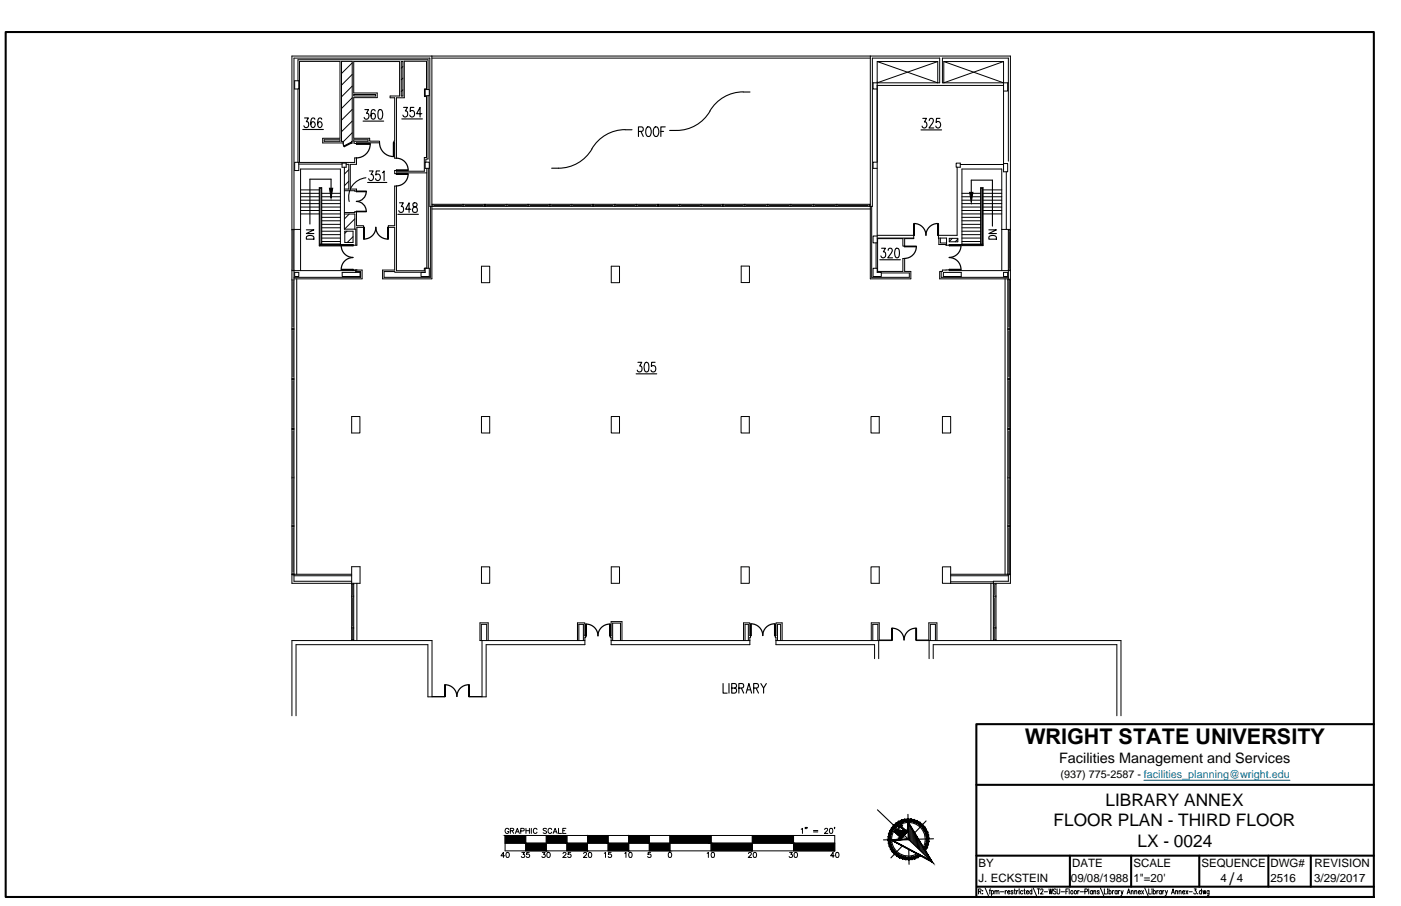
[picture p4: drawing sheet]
<svg xmlns="http://www.w3.org/2000/svg" width="432mm" height="279mm" viewBox="0 0 432 279" stroke-linecap="round" stroke-linejoin="round" font-family="sans-serif">
<defs><g id="words">
<text font-size="6.7" x="315.9" y="229.5">WRIGHT STATE UNIVERSITY</text>
<g font-size="5.3">
<text x="340.7" y="248.4">LIBRARY ANNEX</text>
<text x="324.7" y="254.9">FLOOR PLAN - THIRD FLOOR</text>
<text x="350.6" y="261.2">LX - 0024</text>
<text x="378.9" y="272.8">/</text>
</g>
<text font-size="4.4" x="326.4" y="235.4">Facilities Management and Services</text>
<g font-size="3.5">
<text x="301.6" y="267.4">BY</text>
<text x="330.4" y="267.4">DATE</text>
<text x="349.3" y="267.4">SCALE</text>
<text x="370.3" y="267.4">SEQUENCE</text>
<text x="391.6" y="267.4">DWG#</text>
<text x="405.2" y="267.4">REVISION</text>
<text x="301.6" y="272.1">J. ECKSTEIN</text>
<text x="330.1" y="272.1">09/08/1988</text>
<text x="349.3" y="272.1">1&quot;=20'</text>
<text x="376.2" y="272.1">4</text>
<text x="381.2" y="272.1">4</text>
<text x="391.6" y="272.1">2516</text>
<text x="405.1" y="272.1">3/29/2017</text>
</g>
<text font-size="3.3" x="326.9" y="240">(937) 775-2587 - facilities_planning@wright.edu</text>
</g></defs>
<!-- layer: A-EXISTING -->
<g fill="none" stroke="#000" stroke-width=".31">
<path d="M123.7 19h.5v10.6h-.5zM133.1 17.3v68.7h-15.2v-2.7h3.7v-13.2h-1.9v-.5h1.9v-12.2h.6v26.1h8.6v-.8h.7v-30.8M133.1 17.9h135.1M268.2 17.3v68.7h12.5v-2.3h-1.9v-4h-.5v4h-7.8v-10.1h7.8v2.3h.5v-2.3h2.8v-1h-11.2v-53.6M270.4 19h18.6v6.5zM289 19l-18.6 6.5M290.9 19v6.5l18.4-6.5M309.3 19h-18.4l18.4 6.5M309.3 19v34h1.3v-2.6h-1.3M90.8 24.9h1.3v2.5h-1.3zM91.8 24.9v-6.5h40.1v9.2M91.8 27.4v22.7"/>
<path d="M109 29.1h6.8v.5h-6.8zM131 27.6h1.3v1.9h-1.3zM131.9 29.5v19.5h-.7v1M268.9 25.5h20.7v-7.6h-20.7v45.7h-136.4v-45.7h-41.9v161.4h17.8M269.1 25.5v1.9h1.3M270.4 26.3h38.9M310.6 25.5v2.6h-1.3M310.8 25.5h-20.3v-7.6h20.3v31.8M90.8 50.1h1.3v2.5h-1.3zM92.1 50.6h13.3M92.6 58.6h5.8M92.6 59.6h5.8"/>
<path d="M99.2 59.6h5.7M99.9 43.1h4.9v.5h-4.9zM105.4 50.3h1.3v1.3h-1.3zM106.1 51.6v19.1h3.6v4.9M106.7 50.7h.8v7.6h-1.4M109 43.1h4.4v.5h-4.4zM131 50h1.3v1.9h-1.3zM131.5 53.3h-9.3v.3h-.6v-1h.6v.2h8.6v-4.2h.7v-18.8h-.7v-2.4h.7v-8.5h-6.9v11.3h-2.4v18.6h-.6v-4.8h-.2v-.5h.2v-13.3h-1.4v-.6h3v-10.6h-14.2v9.7h7.3v1.4h-7.3v12.5h4.9v.9h3.1v.5h-7.1v.3h-.6v-.2h-1v-.5h.3v-24.7h-3.3v24.7h.5v.5h-6.3v-1.5h5.3v-23.7h-12.5v31.2h17v-1.4h.6v2h-1.9v7.6h1.9v.6l-3.8-.1M132 51.9v30.8M270.4 50h-1.3v1.9h1.3M294.7 50.3h1.3v1.3h-1.3zM295 51.6v21h-5.8l.2 2.8h2.2v.2h1v-.2h10.2"/>
<path d="M296 50.7h13.3M296.5 59.6h5.7M303 58.6h5.8M303 59.6h5.8M310.1 53v17.8M90 70.8h2.6M90 70.9h.6M90.3 71.2v11.7M92.6 60.7h5.8M92.6 61.7h5.8M92.6 62.8h5.8M92.6 63.9h5.8"/>
<path d="M92.6 64.9h5.8M92.6 66h5.8M98.6 75.2h6.3M99 75.2v-17.1h-.4v17.6h6.1v-.3M99.2 75.2v-17.3h-.8v17.9h6.5v-23.7h-12.3v31.4M99.2 73.4h5.7M99.2 74.5h5.7M99.2 69.2h5.7M99.2 70.2h5.7M99.2 71.3h5.7M99.2 72.4h5.7M99.2 60.7h5.7"/>
<path d="M99.2 61.7h5.7M99.2 62.8h5.7M99.2 63.9h5.7M99.2 64.9h5.7M99.2 66h5.7M99.2 67h5.7M99.2 68.1h5.7M106.1 65.5h3.3v-.2h.5v4.3h2.2v.5h-2.1v5.5h-1.2v-.2h-10.2M106.1 66h3.3v4.7M106.3 71.3h2.5v3.5h-2.5zM132.6 63.6v21.9h-14.2v-1.8h3.2v.3h9.4M133.1 63h135.1"/>
<path d="M133.1 64.4h135.1M133.4 63v.6M133.7 63.3h8.6M142.6 63v.6M142.9 63v.6M143.3 63.3h5.7M149.3 63v.6M149.6 63v.6M149.9 63.3h5.7M156 63v.6M156.3 63v.6M156.6 63.3h5.7"/>
<path d="M162.7 63v.6M163 63v.6M163.3 63.3h5.7M169.3 63v.6M169.6 63v.6M170 63.3h5.7M176 63v.6M176.3 63v.6M176.6 63.3h5.7M182.6 63v.6M182.9 63v.6M183.2 63.3h5.7"/>
<path d="M189.3 63v.6M189.6 63v.6M190 63.3h5.6M196 63v.6M196.3 63v.6M196.6 63.3h5.7M202.7 63v.6M203 63v.6M203.3 63.3h5.6M209.4 63v.6M209.6 63v.6M210 63.3h5.7"/>
<path d="M216 63v.6M216.3 63v.6M216.6 63.3h5.7M222.7 63v.6M222.9 63v.6M223.3 63.3h5.7M229.3 63v.6M229.6 63v.6M229.9 63.3h6.2M236.4 63v.6M236.7 63v.6M237 63.3h6.2"/>
<path d="M243.5 63v.6M243.8 63v.6M244.1 63.3h6.1M250.6 63v.6M250.9 63v.6M251.2 63.3h6.2M257.7 63v.6M258 63v.6M258.3 63.3h9.3M267.9 63v.6M268.7 63.6v21.9h11.6v-1.3h-8.7M269.1 72.8h1.3v2.1h-1.3z"/>
<path d="M270 74.9v7.8M270.4 73.4h11.2M289.2 73.4h2.5v2.2M289.8 73.4v1.5h1.9M292.6 73.5h2.6v1.1h-2.6zM296.5 73.4h5.7M296.5 74.5h5.7M296.5 69.2h5.7M296.5 70.2h5.7M296.5 71.3h5.7M296.5 72.4h5.7M296.5 60.7h5.7"/>
<path d="M296.5 61.7h5.7M296.5 62.8h5.7M296.5 63.9h5.7M296.5 64.9h5.7M296.5 66h5.7M296.5 67h5.7M296.5 68.1h5.7M296.5 75.3h6.5M302.2 75.3v-17.4h.8v17.8h-6.5v-23.6h12.3v31.4M302.4 75.3v-17.2h.4v17.5h-6.2v-.2M303 60.7h5.8M303 61.7h5.8"/>
<path d="M303 62.8h5.8M303 63.9h5.8M303 64.9h5.8M303 66h5.8M308.8 70.8h2.6M310.8 70.8v15.3M310.8 71h.6M311.1 71.4v11.4M90 83.5h19.7M90 86.4h.6M90 83.3h.6M90.3 86.8v14.1"/>
<path d="M90.8 84h1.3v1.3h-1.3zM91.5 86v91.1M105.5 84h5.5v1.3h-5.5zM109.7 83.7h1.4v1.8h-20.5M109.7 83.3h1.9v2.7h-21M109.7 83.2v.8M110 83.3l-1.2-.1v.3M131 82.7h1.3v2.6h-2.5v-1.3h1.2zM148.4 82.1h2.5v5.1h-2.5zM188.4 82.1h2.5v5.1h-2.5zM228.4 82.1h2.6v5h-2.6zM269.1 82.7h1.3v1.3h1.2v1.3h-2.5z"/>
<path d="M290.1 83.7v1.8h20.7M290.8 84h5.5v1.3h-5.5zM309.3 84h1.3v1.3h-1.3zM309.8 86v91.1M310.6 86.4h.6M310.6 86.1h.8M310.8 83.2h.6M311 86.8v14.1M311.2 86.1v91.1M311.4 83.5h-18.8v-.3h-1l-1.1 .1v.4h-.9v2.3h21v91.2h.8M90 117.1h.6M90 116.8h.6"/>
<path d="M90 101.4h.6M90 101.7h.6M90.3 102v14.3M90.3 117.4v14.4M310.6 117.1h.6M310.6 116.8h.6M310.6 101.4h.6M310.6 101.7h.6M311 102.1v14M311 117.4v14.3M90 132.1h.6M90 132.4h.6"/>
<path d="M90.3 132.9v13.8M108.4 128.5h2.5v5h-2.5zM148.4 128.5h2.5v5h-2.5zM188.4 128.5h2.5v5h-2.5zM228.4 128.5h2.5v5h-2.5zM268.4 128.5h2.6v5h-2.6zM290.5 128.5h2.5v5h-2.5zM310.6 132.1h.6M310.6 132.4h.6M311 132.9v13.8M90 147.1h.6M90 147.4h.6"/>
<path d="M90.3 147.8v13.9M310.6 147.1h.6M310.6 147.4h.6M311 147.9v13.8M90 177.2h.6h-.5M90 177h.6M90 162.4h.6M90 162.1h.6M90.3 162.8v13.7M90.6 177.1h17.8M90.6 177.6h17.8M108.4 174.8h2.6v5.1h-2.6z"/>
<path d="M109 179.9v17.6M110 179.9v17.6M148.4 174.8h2.5v5.1h-2.5zM188.4 174.8h2.5v5.1h-2.5zM228.4 174.8h2.5v5.1h-2.5zM268.4 174.8h2.6v5.1h-2.6zM290.5 174.8h2.5v5.1h-2.5zM293 179.9h18.4v-162.6h-221.4v162.6h18.4v17.6M293 177.1h17.6M293 177.6h17.8M293 179.4h13.2M305.4 179.9v17.6"/>
<path d="M307 179.9v17.6M310.6 177h.6M310.6 162.4h.6M310.6 162.1h.6M310.8 177.2v2.1h-4.6v18.2M311 162.8v13.7M108.4 197.2h.6M108.4 193.4h.6M108.4 193.7h.6M108.4 184.1h.6M108.4 183.8h.6M108.4 180.2h.6"/>
<path d="M108.7 180.4v3.1M108.7 184.4v8.7M108.7 194v3M148.4 197.5v-5h1.6v5M148.6 197.5v17.4M150.5 197.5v-5.4h-2.6v5.4h32.4M178 197.5v-5.4h2.3v4h.2v.5h-.2v2.2h-30.5v16.1h-5.1l3.9-.1M178.4 197.5v-5h1.4v5M180.3 196.1h.1M188.4 197.5h42.7M188.8 197.5v-5.3h2.4v5.3M191.7 197.5v-5.8h-3.3v4.4h-.3v.5h.3v2.2h42.7v-2.2h.2v-.6h-.2v-3.9h-1.9v5.4"/>
<path d="M229.6 197.5v-5h1v5M239.6 197.5v-5h1v5M241.1 197.5v-5.4h-1.9v3.9h-.3v.6h.3v2.2h30.4v4.3M268.5 197.5v-5.4h2.5v5.4M269 197.5v-5h1.6v5M270.8 197.5v5.6M271 197.4h3.8v.1h-35.6M286.3 197.4h-3.8v.1h63v23.2M286.3 197.5v-5.4h2.5v5.4M286.4 197.5v5.6M286.7 197.5v-5h1.6v5M306.2 197.3h.8"/>
<path d="M306.2 193.4h.8M306.2 193.7h.8M306.2 184.1h.8M306.2 183.8h.8M306.2 180.1h.8M306.6 180.5v2.9M306.6 184.5v8.6M306.6 194.1v2.9M133.2 214.8l3.8 .1h-5.1v-16.1h-40.7v21.9M133.2 214.9v-17.4h-43.2v23.2M287.6 203.1v-4.3h56.6v21.9"/>
</g>
<!-- layer: A-DOOR -->
<g fill="none" stroke="#000" stroke-width=".38">
<path d="M105.8 44l.1 1M106 45.1l2.3-1.2v.2l-2.2 1.1zM109.9 58.9h3v.2h-3zM109.9 44.3h4.2v.2h-4.2zM112.9 59.1a3 3 0 0 1-3.1 3 3 3 0 0 1 3.1 3M114.1 44.4a4.3 4.3 0 0 1-4.3 4.3M117 44a4.3 4.3 0 0 0 4.2 4.3M121.3 44h.1v4.3h-.1zM122.2 48.8a3.6 3.6 0 0 1 3.6 3.6M122.2 53.6h3.6v.1h-3.6zM122.2 52.4h3.6v.2h-3.6zM125.8 53.7a3.6 3.6 0 0 1-3.6 3.6"/>
<path d="M105.2 75.8a3.6 3.6 0 0 0 3.6 3.6M105.2 75.6h3.6v.2h-3.6zM108.8 79.4a3.6 3.6 0 0 0-3.6 3.7M109.9 65.2l3 .1zM112.1 70.1h.1v3.7h-.1zM119.5 73.7a3.6 3.6 0 0 1-3.7-3.6 3.6 3.6 0 0 1-3.6 3.6M119.5 70.1h.2v3.7h-.2zM278.8 75.9h3.6v.2h-3.6zM281.6 69h.2v3.6h-.2zM281.8 68.9a3.6 3.6 0 0 1 3.6 3.7 3.6 3.6 0 0 1 3.6-3.7M282.4 76.1a3.6 3.6 0 0 1-3.6 3.6M289 69h.2v3.6h-.2z"/>
<path d="M292.6 79.4a3.6 3.6 0 0 1 3.6 3.7M292.6 75.6h3.6v.2h-3.6zM296.2 75.8a3.6 3.6 0 0 1-3.6 3.6M105.2 83.1h3.6v.1h-3.6zM292.6 83.1h3.6v.1h-3.6zM180.5 192.5h.2v3.6h-.2zM180.7 192.5a3.6 3.6 0 0 1 3.6 3.6 3.6 3.6 0 0 1 3.6-3.6M187.9 192.5h.2v3.6h-.2zM231.3 192.4h.2v3.6h-.2zM238.7 192.4a3.6 3.6 0 0 0-3.6 3.6 3.6 3.6 0 0 0-3.6-3.6M238.7 192.4h.2v3.6h-.2zM274.8 193.7h.2v3.7h-.2z"/>
<path d="M282.3 193.7a3.7 3.7 0 0 0-3.7 3.7 3.6 3.6 0 0 0-3.6-3.7M282.3 193.7h.2v3.7h-.2zM137 211.2h.2v3.6h-.2zM144.4 211.2a3.6 3.6 0 0 0-3.6 3.6 3.6 3.6 0 0 0-3.6-3.6M144.5 211.2h.2v3.6h-.2z"/>
</g>
<!-- layer: A-NOTE -->
<g fill="none" stroke="#000" stroke-width=".34">
<path d="M199.4 39.3l.3-.2a1.39 1.39 0 0 1 .9 2.3 .72 .72 0 0 1-.4 .6 .72 .72 0 0 1-.8 0l-.4-1 .1-1.2zM201.8 39.3l.2-.2a1.39 1.39 0 0 1 .9 2.3 .72 .72 0 0 1-.4 .6 .72 .72 0 0 1-.7 0l-.4-1v-1.2zM205 39.1h-1.3v3M218.8 34.3a11.9 11.9 0 0 1-10.3 5.9M231.2 28.4a12.3 12.3 0 0 0-12.4 5.9M102 58.2v-2.9h-6.5v13.8M170 51.9h2.2M182.4 45.9a11.9 11.9 0 0 1-10.2 6M194.8 40a12.3 12.3 0 0 0-12.4 5.9M196.8 40.5h1a.73 .73 0 0 0 .5-.7 .73 .73 0 0 0-.5-.7h-1v3M197.5 40.5l.8 1.6M203.7 40.5h.8"/>
<path d="M206.4 40.2h2.1M299.4 59.5v-3.9h6.5v14.1M94.4 70.9h2.3l-2.3 1.1h2.3M94.5 73a1.53 1.53 0 0 1 2.2 .2v.6h-2.3zM304.8 70.9h2.3l-2.3 1.1h2.3M304.9 73a1.53 1.53 0 0 1 2.2 .2v.6h-2.3zM222.9 210.8v3h1.2M224.7 210.8v3M225.5 212.2l1.3-.1 .2-.5-.2-.7-1.3-.1v3h1a.82 .82 0 0 0 .5-.8 .82 .82 0 0 0-.5-.8M227.7 212.2h1l.5-.6a.64 .64 0 0 0-.5-.8h-1v3M228.5 212.2l.7 1.6M230 213.8l.8-3 .9 3"/>
<path d="M230.3 212.7h1M232.3 212.2l1.3-.1 .2-.5-.2-.7-1.3-.1v3M233 212.2l.8 1.6M234.5 210.8l.8 1.4 .9-1.4M235.3 212.2v1.6"/>
</g>
<path d="M101.5 58.1h1l-.5 3zM298.8 59.3h1.1l-.5 3.1z" fill="#000" stroke="#000" stroke-width=".31"/>
<!-- layer: HATCH -->
<g fill="none" stroke="#000" stroke-width=".31">
<path d="M105.4 18.9l-.1 .2M108.6 19.4l-3.3 3.3M108.6 30.2l-3.3 3.3M108.6 26.6l-3.3 3.3M108.6 23l-3.3 3.3M108.6 33.8l-3.3 3.3M108.6 37.4l-3.3 3.2M124.2 24.1l-.5 .5M124.2 20.5l-.5 .5M124.2 27.7l-.5 .5M107.5 55.9l-1.4 1.4M107.5 52.3l-1.4 1.4"/>
<path d="M108.6 41l-2.7 2.6M106.9 71.3l-.6 .6M107.6 66l-1.5 1.5M108.8 73l-1.8 1.8M109.4 67.5l-3.2 3.2M293.5 73.5l-.9 1M295.2 73.8l-.8 .8"/>
</g>
<!-- layer: ROOM-NUMBER -->
<g fill="none" stroke="#000" stroke-width=".34">
<path d="M93.3 39.9h6.4M93.9 36.4h1.2l-.7 1.1a.9 .9 0 0 1 .7 1.2 .9 .9 0 0 1-1.2 .5l-.2-.4M97 36.8v-.3l-.6-.1a2.02 2.02 0 0 0 0 2.9 .86 .86 0 0 0 .8-1 .86 .86 0 0 0-1.1-.7l-.3 .8M99.2 36.8l-.1-.3-.6-.1a2.02 2.02 0 0 0 0 2.9 .86 .86 0 0 0 .8-1 .86 .86 0 0 0-1.1-.7l-.3 .8M111.9 37.4h6.4M112.5 33.8h1.1l-.6 1.1a.86 .86 0 0 1 .7 1.2 .86 .86 0 0 1-1.4 .4l-.1-.3M115.6 34.2l-.1-.3-.5-.1a1.57 1.57 0 0 0-.6 2v.5a.63 .63 0 0 0 .6 .5 .63 .63 0 0 0 .6-.5l.1-.4a.82 .82 0 0 0-.7-1l-.3 .2-.3 .7M116.8 33.9l.5-.1a2.02 2.02 0 0 1 0 3h-.2a1.38 1.38 0 0 1-.6-1.7zM123.8 36.7h6.4M124.4 33.1h1.2l-.7 1.1a.9 .9 0 0 1 .7 1.2 .9 .9 0 0 1-1.2 .5l-.2-.4M127.6 33.1h-1.1l-.1 1.3 .1-.2a.92 .92 0 0 1 1.3 .9 .92 .92 0 0 1-1.3 .8l-.2-.4M130 35.1h-1.6l1.1-2v3"/>
<path d="M284.4 36.5h1.2l-.7 1.1a.88 .88 0 0 1 .7 1.2 .88 .88 0 0 1-1.3 .4l-.1-.3M286.4 37.2l.4-.7 .7 .1 .2 .5-.3 .9-1.1 1.5h1.5M289.7 36.5h-1.1l-.1 1.3a.95 .95 0 0 1 1.5 .5 .95 .95 0 0 1-1.1 1.2l-.5-.6M112.8 54.8a5.9 5.9 0 0 0-5.2 7.3M113.3 56.3h5.9M113.8 52.7h1.2l-.6 1.1a.88 .88 0 0 1 .7 1.2 .88 .88 0 0 1-1.4 .4l-.1-.3M117 52.7h-1l-.2 1.3a.95 .95 0 0 1 1.5 .5 .95 .95 0 0 1-1 1.2l-.5-.6M117.9 53.3l.5-.6v3M283.9 40.1h6.3M122.6 66.1h6.4M123.1 62.5h1.2l-.6 1.2a.85 .85 0 0 1 .7 1.3 .85 .85 0 0 1-1.5 0M126.6 64.5h-1.6l1.1-2v3"/>
<path d="M127.4 62.7v.9a1.07 1.07 0 0 1 1.1 .6 1.07 1.07 0 0 1-.4 1.3 .93 .93 0 0 1-1-1 .93 .93 0 0 1 1.1-.8 .61 .61 0 0 0 .4-.6 .61 .61 0 0 0-.5-.6zM271.7 76.6h1.2l-.6 1.1a.9 .9 0 0 1 .6 1.1 .9 .9 0 0 1-1.2 .5l-.2-.4M273.7 77.2l.3-.5 .6-.1 .4 .8-1.4 2.1h1.5M276.1 76.7l.5-.1a1.38 1.38 0 0 1 .6 1.6l-.3 1.1-.5 .2a2.28 2.28 0 0 1-.3-2.8zM271.2 80.1h6.3M196.1 115.3h6.3M196.6 111.7h1.2l-.6 1.2a.85 .85 0 0 1 .7 1.3 .85 .85 0 0 1-1.5-.1M198.9 111.9l.5-.2a2.36 2.36 0 0 1 .3 2.9l-.5 .1a2.23 2.23 0 0 1-.3-2.8zM201.9 111.7h-1.1v1.2a.92 .92 0 0 1 1.3 .8 .92 .92 0 0 1-1.3 .9l-.2-.5"/>
</g>
<!-- layer: BORDER -->
<path d="M1.7 9.9h421.7v266.7h-421.7zM423.4 223.3h-122.5v53.3M300.9 242h122.5M300.9 263.9h122.5M301.1 273.4h122.3M329.7 263.9v9.5M348.6 263.9v9.5M369.6 263.9v9.5M390.9 263.9v9.5M404 263.9v9.5" fill="none" stroke="#000" stroke-width=".63"/>
<!-- layer: BORDER-NOTE -->
<g fill="none" stroke="#000" stroke-width=".31">
<path d="M301.6 274.9l.7-.1v-.6l-.7-.1v1.6M302 274.9l.4 .8M302.9 274.6h.1M302.9 275.6h.1M303.6 273.8l1 2.4M304.9 274.6h.4M305.3 274.1l-.2 .3v1.3M305.6 274.9l.1-.2a.44 .44 0 0 1 .6 .5 .44 .44 0 0 1-.7 .3M305.6 274.6v1.6M306.6 275l.3-.4 .3 .1 .1 1M306.6 274.6v1.1M307.3 275l.3-.4 .2 .1 .1 1"/>
<path d="M308.3 275h1.1M309.8 274.6v1.1M310.3 274.6l-.5 .5M310.6 275.1h.6l-.1-.4a.44 .44 0 0 0-.5 .5 .44 .44 0 0 0 .6 .3M312.2 274.9l-.2-.3-.4 .1v.3l.6 .5-.2 .2-.4-.2M312.6 274.6h.3M312.7 274.1v1.3l.3 .3M313.3 274.6v1.1M313.8 274.6l-.5 .5M314.1 274.2h.1M314.1 274.6v1.1M315.2 274.9l-.1-.2a.45 .45 0 0 0-.6 .5 .45 .45 0 0 0 .7 .3"/>
<path d="M315.6 274.6h.3M315.7 274.1v1.3l.3 .3M316.3 275.1h.7l-.1-.4a.44 .44 0 0 0-.6 .5 .44 .44 0 0 0 .7 .3M318 274.9l-.1-.2a.44 .44 0 0 0-.6 .5 .44 .44 0 0 0 .7 .3M318 274.1v1.6M318.4 273.8l1.1 2.4M319.7 274.1h.8M320.1 274.1v1.6M320.8 274.5v-.1a.36 .36 0 0 1 .5-.2 .36 .36 0 0 1 .1 .5l-.7 1h.8M321.8 275h1M323.3 274.1l.3 1.6 .3-1.6 .3 1.6 .3-1.6M325.5 274.3l-.3-.2-.5 .2 .1 .4 .5 .3a.42 .42 0 0 1 0 .7 .42 .42 0 0 1-.6-.2"/>
<path d="M325.8 274.1l.1 1.4 .3 .2 .2-.1 .2-.3v-1.2M327 275h1.1M328.5 274.9h.5M329.3 274.1h-.8v1.6M329.5 274.1v1.6M332.2 274.6v1.1M332.6 274.6l-.4 .5M332.9 275h1M334.4 275l.6-.1 .1-.7-.7-.1v1.6M335.5 274.1v1.6M336.7 274.9l-.1-.2a.44 .44 0 0 0-.6 .5 .44 .44 0 0 0 .7 .3M336.7 274.6v1.1"/>
<path d="M337.1 275l.3-.4 .3 .1v1M337.1 274.6v1.1M338.8 274.9l-.2-.3-.4 .1v.3l.6 .5-.2 .2-.4-.2M339.1 273.8l1.1 2.4M340.4 274.1v1.6h.7M341.3 274.2h.1M341.4 274.6v1.1M341.8 274.9l.1-.2a.44 .44 0 0 1 .6 .5 .44 .44 0 0 1-.7 .3M341.8 274.1v1.6M342.9 274.6v1.1M343.3 274.6l-.4 .5M344.3 274.9l-.1-.2a.44 .44 0 0 0-.6 .5 .44 .44 0 0 0 .7 .3"/>
<path d="M344.3 274.6v1.1M344.7 274.6v1.1M345.2 274.6l-.5 .5M345.5 274.6l.3 1.1 .4-1.1M345.8 275.7l-.4 .5M347.4 275.7l.5-1.6 .4 1.6M347.6 275.2h.6M348.7 275l.2-.4 .3 .1 .1 1M348.7 274.6v1.1M349.7 275l.3-.4 .3 .1 .1 1M349.7 274.6v1.1M350.8 275.1h.7l-.1-.4a.44 .44 0 0 0-.6 .5 .44 .44 0 0 0 .7 .3"/>
<path d="M351.8 274.6l.6 1.1M352.4 274.6l-.6 1.1M352.8 273.8l1 2.4M354 274.1v1.6h.7M355 274.2h.1M355.1 274.6v1.1M355.4 274.9l.2-.2a.45 .45 0 0 1 .6 .5 .45 .45 0 0 1-.8 .3M355.4 274.1v1.6M356.5 274.6v1.1M357 274.6l-.5 .5M357.9 274.9v-.2a.44 .44 0 0 0-.7 .5 .44 .44 0 0 0 .7 .3M357.9 274.6v1.1"/>
<path d="M358.4 274.6v1.1M358.8 274.6l-.4 .5M359.2 274.6l.3 1.1 .3-1.1M359.5 275.7l-.4 .5M361.1 275.7l.4-1.6 .5 1.6M361.2 275.2h.6M362.3 275l.3-.4 .3 .1v1M362.3 274.6v1.1M363.4 275l.3-.4 .3 .1v1M363.4 274.6v1.1M364.5 275.1h.6v-.4a.44 .44 0 0 0-.7 .5 .44 .44 0 0 0 .7 .3M365.5 274.6l.6 1.1"/>
<path d="M366.1 274.6l-.6 1.1M366.5 275h1M368.1 274.1h.6l-.4 .6a.46 .46 0 0 1 .4 .7 .46 .46 0 0 1-.8 0M369.1 275.6h.1M370.3 274.9l-.1-.2a.44 .44 0 0 0-.6 .5 .44 .44 0 0 0 .7 .3M370.3 274.1v1.6M370.7 274.6l.2 1.1 .3-1.1 .2 1.1 .2-1.1M372.6 274.6v1.5l-.5 .1M372.6 274.9l-.1-.2a.44 .44 0 0 0-.6 .5 .44 .44 0 0 0 .7 .3"/>
<circle cx="330.4" cy="275.1" r=".48"/>
<circle cx="331.5" cy="275.1" r=".49"/>
</g>
<path d="M352.6 240.6h45" fill="none" stroke="#007095" stroke-width=".34"/>
<!-- layer: NORTH -->
<g fill="#000" stroke="#000" stroke-width=".31">
<path d="M275.7 256.5l1.7-.4-.7 1.3zM277.5 254.5l-.4 .5zM277.6 258l-.1 .2zM277.6 254.8v.1zM277.7 258.1l-.1 .2zM277.7 254.3l-.3 .6zM279.8 256.2l-.3 .5z"/>
<path d="M277.5 254.4l-.4 .6zM277.5 254.4l-.4 .6z"/>
<path d="M277.6 254.4l-.4 .5zM277.6 254.4l-.4 .5z"/>
<path d="M277.6 254.3l-.4 .6zM277.6 254.3l-.4 .6z"/>
<path d="M277 254.9l.1 .2zM277.7 254.2l-.7 .7zM277.7 254.2l-.7 .7zM277.7 254.2l.1 .1zM277.7 254.3h.1z"/>
<path d="M277.7 254.3l-.4 .6zM277.7 254.3l-.4 .6z"/>
<path d="M277.7 254.3l-.4 .6zM277.7 254.3l-.4 .6zM277.7 254.3l-.4 .6zM277.7 254.3l-.4 .6z"/>
<path d="M277.7 254.3l-.4 .6zM277.7 254.3l-.4 .6zM277.7 254.3l-.4 .6zM277.7 254.3l-.4 .6z"/>
<path d="M277.6 254.6l-.2 .3zM277.6 254.6l-.2 .3zM277.6 254.6l-.2 .3zM277.6 254.6l-.2 .3z"/>
<path d="M277.6 254.6l-.2 .3zM277.6 254.6l-.2 .3zM277.6 254.5l-.2 .4zM277.6 254.5l-.2 .4z"/>
<path d="M277.8 254.3l-.4 .6zM277.7 254.3l-.3 .6zM277.7 254.3l-.3 .6z"/>
<path d="M276.1 255.9l-.4 .6 1.7-.4zM276.1 255.9l-.4 .6z"/>
<path d="M277.8 258.2l-.3 .5zM277.8 258.2l-.3 .5z"/>
<path d="M277.6 258.5l-.1 .2zM277.6 258.5l-.1 .2z"/>
<path d="M276.7 257.4l.8 .7zM276.7 257.2l.9 .8-.9-.6z"/>
<path d="M277.6 254.7l-.1 .2zM277.6 254.6l-.1 .3zM277.6 254.6l-.1 .3zM277.6 254.6l-.1 .3z"/>
<path d="M277.6 254.6l-.2 .3zM277.6 254.6l-.2 .3z"/>
<path d="M277.5 254.5l-.4 .5zM277 254.9l.4-.3z"/>
<path d="M277.9 258.1l-.4 .7zM277.9 258.1l-.4 .6z"/>
<path d="M277.8 258.2l-.3 .5zM277.8 258.2l-.3 .5z"/>
<path d="M277.6 254.7l-.1 .2zM277.6 254.7l-.1 .2zM277.6 254.7l-.1 .2zM277.6 254.7l-.1 .2z"/>
<path d="M275.6 256.4l1.9 1.7zM275.6 256.4l1.9 1.7zM275.6 256.4l.5-.5zM276.1 255.9l-.4 .5zM276.1 255.9l2.8 .4zM276.1 256l3 .4zM277.6 255l1.5 1.4zM277.6 255l1.5 1.4z"/>
<path d="M277.9 258.1l-.4 .7zM277.9 258.1l-.4 .7z"/>
<path d="M277.7 258.1l-.1 .1zM277.6 258v.2zM277.6 258v.2zM277.6 258v.2z"/>
<path d="M277.6 258v.2zM277.6 258l-.1 .2z"/>
<path d="M277.6 254.8l-.1 .1zM277.6 254.7l-.1 .2zM277.6 254.7l-.1 .2zM277.6 254.7l-.1 .2z"/>
<path d="M278 258.1l-.4 .7zM278 258.1l-.4 .7zM277.9 258.1l-.3 .7zM277.9 258.1l-.3 .7z"/>
<path d="M277.8 258.2l-.2 .3zM277.8 258.2l-.2 .3z"/>
<path d="M277.7 258.1l-.1 .2zM277.7 258.1l-.1 .1zM277.7 258.1l-.1 .1zM277.7 258.1l-.1 .1z"/>
<path d="M277.7 254.8l-.1 .1zM277.6 254.8v.1z"/>
<path d="M277.6 254.6l-.2 .3zM277.6 254.6l-.2 .3z"/>
<path d="M277.8 254.8l1.7 1.7zM277.7 254.9l1.8 1.7zM279.8 256.2l-.3 .4zM279.8 256.2l-.3 .4zM279.8 256.2l.1 .1z"/>
<path d="M277.8 258.2l-.2 .2zM277.8 258.2l-.2 .3z"/>
<path d="M277.8 258.2l-.2 .2zM277.8 258.2l-.2 .2zM277.8 258.2l-.2 .2zM277.8 258.2l-.2 .2z"/>
<path d="M277.8 258.2l-.2 .2zM277.8 258.1l-.2 .3z"/>
<path d="M277.8 258.1l-.2 .2zM277.8 258.1l-.2 .3z"/>
<path d="M277.8 258.1l-.2 .2zM277.7 258.1l-.1 .2zM277.7 258.1l-.1 .2zM277.7 258.1l-.1 .2zM277.7 258.1l-.1 .2zM277.7 258.1l-.1 .2zM277.7 258.1l-.1 .2z"/>
<path d="M277.8 254.3l-.2 .2zM277.8 254.3l-.2 .2z"/>
<path d="M278 258.1l-.4 .6zM278 258.1l-.4 .6z"/>
<path d="M277.8 254.3l-.1 .2zM277.8 254.3l-.1 .2z"/>
<path d="M278.1 258l-.4 .6zM278.1 258l-.4 .6z"/>
<path d="M278.1 258l-.4 .5zM278.1 258l-.4 .5z"/>
<path d="M277.8 254.3l-.4 .6zM277.8 254.3l-.4 .6z"/>
<path d="M278.1 258l-.3 .5zM278.1 258l-.3 .5z"/>
<path d="M277.8 258.2l-.2 .2zM277.8 258.2l-.2 .2zM277.8 258.2l-.2 .2zM277.8 258.2l-.2 .2z"/>
<path d="M277.8 258.2l-.3 .5zM277.8 258.2l-.3 .5z"/>
<path d="M276.7 257.2l1.2 .2 .8-1.1zM277.4 256.1l1.3 .2-2 .9z"/>
<path d="M278.1 257.9l.2 .1zM278.1 258l-.5 .8zM278.1 258l-.5 .8zM277.4 258.7l.2 .1zM277.4 258.7h.2z"/>
<path d="M278.1 258l-.3 .5zM278.1 258l-.3 .5zM278.1 258l-.3 .5z"/>
<path d="M279 256.3l-1.1 1.1h.4zM278.7 256.3h.3l-1.1 1.1z"/>
<path d="M278.3 257.4l.4 .1 .7-1zM279.1 256.2l.3 .3-1.1 .9z"/>
<path d="M277.6 255l1.4 1.3 .1-.1zM277.7 254.9l1.4 1.3z"/>
<path d="M279.5 256.6l-.8 .9zM279.4 256.5l-.7 1z"/>
<path d="M279.8 256.2l-.6 .8zM279.8 256.2l-.6 .8z"/>
<path d="M279.8 256.3l-1.1 1.2zM279.8 256.3l-1.1 1.2zM276.8 257.3l1.9 .2zM276.6 257.1l2.1 .3zM276.6 257.1l1 .9zM276.6 257.1l1 .9z"/>
<path d="M279.8 253.7l7.7 12.3-7.5-12.5zM279.8 253.7l7.7 12.3-.6-.6zM274.4 258.9l13.1 7.1-.6-.6zM274.4 258.9l.8 .2 11.7 6.3zM274.4 258.9l.8 .2 4.7-.3zM275.2 259.1l4.7-.3 .2 .2zM279.8 253.6l.1 5.2 .2 .2zM279.8 253.6h.2l.1 5.4z"/>
<path d="M283.6 253.7l.8 .6-.5 .5zM283.6 253.7l-.4 .6 .7 .5zM282.7 253.2l.9 .5-.4 .6zM282.7 253.2l-.3 .6 .8 .5zM281.8 252.8l.9 .4-.3 .6zM281.8 252.8l-.2 .7 .8 .3zM280.9 252.6l.9 .2-.2 .7zM280.9 252.6l-.2 .7 .9 .2zM279.9 252.5l1 .1-.2 .7zM279.9 252.5v.8h.8zM278.9 252.7l1-.2v.8zM278.9 252.7l.1 .7 .9-.1zM277.9 252.9l1-.2 .1 .7zM277.9 252.9l.3 .7 .8-.2zM277 253.3l.9-.4 .3 .7zM277 253.3l.4 .7 .8-.4zM276.2 253.8l.8-.5 .4 .7zM276.2 253.8l.4 .6 .8-.4zM275.4 254.5l.8-.7 .4 .6zM275.4 254.5l.6 .5 .6-.6zM275.4 254.5l.6 .5-1.2 .2zM274.8 255.2l.6 .5 .6-.7zM274.8 255.2l.6 .5-1.1 .4zM274.3 256.1l.7 .3 .4-.7zM274.3 256.1l.7 .3-1 .6zM274 257l.7 .2 .3-.8zM274 257l.7 .2-.9 .8zM273.8 258l.7 .1 .2-.9zM273.8 258l.7 .1-.8 .9zM274.5 258.1l-.8 .9h.8zM273.7 259h.8l-.7 1zM274.5 259l-.7 1 .7-.1zM273.8 260l.7-.1-.4 1zM274.5 259.9l-.4 1 .7-.2zM274.1 260.9l.7-.2-.3 1.1zM274.8 260.7l-.3 1.1 .6-.3zM274.5 261.8l.6-.3-.1 1.2zM275.1 261.5l-.1 1.2 .6-.5zM275 262.7l.6-.5v1.2zM275.6 262.2v1.2l.6-.5zM276.2 262.9l.2 1.1-.8-.6zM276.2 262.9l.2 1.1 .4-.6zM276.8 263.4l.4 1.1-.8-.5zM276.8 263.4l.4 1.1 .4-.7zM277.6 263.8l.5 1.1-.9-.4zM277.6 263.8l.5 1.1 .3-.8zM278.4 264.1l.7 1-1-.2zM278.4 264.1l.7 1 .1-.8zM279.2 264.3l.8 .8h-.9zM279.2 264.3l.8 .8v-.7zM280 264.4l1 .7h-1zM280 264.4l1 .7-.1-.8zM280.9 264.3l1 .6-.9 .2zM280.9 264.3l1 .6-.2-.8zM281.7 264.1l1.1 .4-.9 .4zM281.7 264.1l1.1 .4-.3-.7zM282.5 263.8l1.1 .2-.8 .5zM282.5 263.8l1.1 .2-.4-.6z"/>
<path d="M284.7 261.8l1.1-.4-.5 .9zM285.1 261.1l-.4 .7 1.1-.4zM285.1 261.1l1-.6-.3 .9zM285.4 260.3l-.3 .8 1-.6zM285.4 260.3l.9-.7-.2 .9zM285.5 259.5l-.1 .8 .9-.7zM286.3 258.6v1l-.8-.1zM285.6 258.6l-.1 .9 .8-.9zM286.2 257.6l.1 1h-.7zM285.5 257.8l.1 .8 .6-1zM285.9 256.7l.3 .9-.7 .2zM285.2 256.9l.3 .9 .4-1.1zM285.5 255.8l.4 .9-.7 .2zM284.9 256.2l.3 .7 .3-1.1zM285 255l.5 .8-.6 .4zM284.4 255.5l.5 .7 .1-1.2zM284.4 254.3l.6 .7-.6 .5zM284.4 254.3l-.5 .5 .5 .7z"/>
</g>
<path d="M277.3 254.8l.1 .1M277.4 254.8h.1M277.5 254.9h.1M277.6 254.6v.1M277.6 258.3v.2M277.6 258.5h.1M277.6 254.7h.1M277.7 254.5l-.1 .1M277.8 258.2h.1M277.8 258.1l-.1 .1M277.9 258.1l-.1 .1M278.1 257.9v.1" fill="none" stroke="#000" stroke-width=".31"/>
<circle cx="277.6" cy="255" r=".17" fill="#000"/>
<g fill="none" stroke="#000" stroke-width=".34">
<path d="M270.4 249.7l6.6 6.3M277 258.9l-4.7 .1M278.6 257.4l8.6 8.3M279.8 251.1l.1 4.7M280.1 254l.2 5.1M280.4 254.5l.2 4.8M280.7 254.9l.1 4.7M281 255.5l.1 4.4M281.3 255.9l.1 4.3M281.6 256.4l.1 4M282.2 257.4l.1 3.6M282.5 257.8v3.5"/>
<path d="M282.8 258.3v3.2M283.3 259.3l.1 2.8M283.6 259.8v2.6M285.4 253.2l-3.5 3.7 .1 3.8M287.7 258.7l-4.7 .1 .1 3M278.1 260.8l-3.5 3.8M280.1 261.8l.1 4.7M283.9 260.2v2.4M284.2 260.7v2.2M284.5 261.2v2M284.5 261.3a5.2 5.2 0 0 0-3.7-7.6 5.2 5.2 0 0 0-5.9 6.1 5.2 5.2 0 0 0 7.8 3.5M284.7 261.7l.1 1.7"/>
<path d="M285 262.2l.1 1.5M285.3 262.7l.1 1.3M285.6 263.1v1.2M285.9 263.6v.9M286.2 264.1v.7M286.5 264.6v.5M286.8 265.1v.2M287.1 265.5v.1"/>
</g>
<!-- layer: Graphic Scale -->
<g fill="none" stroke="#000" stroke-width=".31">
<path d="M155.7 257.7h101.6v4.7h-101.6zM156.8 255.8a.59 .59 0 0 0-.6-.3 .59 .59 0 0 0-.5 .5v.4a.57 .57 0 0 0 .5 .6 .57 .57 0 0 0 .6-.6h-.4M157.3 256.2l.9-.1 .1-.5-1-.1v1.5M157.8 256.2l.5 .8M158.8 257l.6-1.5 .7 1.5M159.1 256.5h.7M160.5 256.3l1-.2v-.5l-1-.1v1.5M162 257.7v4.7M162.1 255.5v1.5M162.1 256.2h1.1M163.2 255.5v1.5M163.8 255.5v1.5"/>
<path d="M165.5 255.8a.56 .56 0 0 0-.7-.4 .56 .56 0 0 0-.4 .6v.4a.56 .56 0 0 0 .4 .6 .56 .56 0 0 0 .7-.4M168.4 257.7v4.7M168.5 255.7l-.4-.2-.7 .2 .2 .3 .9 .6v.2l-.4 .2-.7-.2M170 255.8a.56 .56 0 0 0-.6-.4 .56 .56 0 0 0-.5 .6v.4a.56 .56 0 0 0 .5 .6 .56 .56 0 0 0 .6-.4M170.5 257l.6-1.5 .6 1.5M170.7 256.5h.8M172.1 255.5v1.5h1M173.5 256.2h.5M174.4 255.5h-.9v1.5h.9M174.7 257.7v4.7M181.1 257.7v4.7M187.4 257.7v4.7"/>
<path d="M193.8 257.7v4.7M200.1 257.7v4.7M206.5 257.7v4.7M219.2 257.7v4.7M231.9 257.7v4.7M244.6 257.7v4.7M246.9 255.7l.4-.2v1.5M248.3 255.2h-.2h.2l-.2 .4M248.7 255.2l-.1 .4M250.7 256.1h1.4M250.7 256.6h1.4M254.2 255.8l.3-.3h.4l.2 .2-1 1.3h1.1"/>
<path d="M255.8 255.5a.79 .79 0 0 1 1 .6 .79 .79 0 0 1-.6 .9l-.5-.3zM257.3 255.2l-.2 .4M155.5 263.9h-1.1l.8-1v1.5M155.7 260h101.6M156.1 262.9a.73 .73 0 0 1 .9 .8 .73 .73 0 0 1-.9 .7l-.2-.6zM160.8 262.9h.9l-.5 .6a.54 .54 0 0 1 .5 .5 .54 .54 0 0 1-.4 .5 .54 .54 0 0 1-.6-.4M163.1 262.9h-.7l-.1 .6a.56 .56 0 0 1 .8 0 .56 .56 0 0 1-.1 .9 .56 .56 0 0 1-.8-.3M167.1 262.9h.9l-.5 .6a.53 .53 0 0 1 .5 .4 .53 .53 0 0 1-.4 .6 .53 .53 0 0 1-.6-.4M168.8 262.9a.73 .73 0 0 1 .8 .8 .73 .73 0 0 1-.8 .7l-.3-.6zM173.5 263.2l.3-.3 .7 .3-1 1.2h1M175.9 262.9h-.8v.6a.56 .56 0 0 1 .8 0 .56 .56 0 0 1-.1 .9 .56 .56 0 0 1-.8-.3M179.9 263.2l.3-.3 .6 .3-.2 .5-.8 .7h1.1"/>
<path d="M181.5 262.9a.73 .73 0 0 1 .9 .8 .73 .73 0 0 1-.9 .7l-.2-.6zM186.2 263.2l.4-.3v1.5M188.4 262.9h-.8l-.1 .6a.57 .57 0 0 1 .9 0 .57 .57 0 0 1-.1 .8 .57 .57 0 0 1-.8-.2M192.5 263.2l.4-.3v1.5M194 262.9a.77 .77 0 0 1 .9 .6 .77 .77 0 0 1-.5 .9h-.4l-.1-.3zM200.5 262.9h-.7l-.1 .6a.56 .56 0 0 1 .8 0 .56 .56 0 0 1-.1 .9 .56 .56 0 0 1-.8-.3M206.2 262.9a.73 .73 0 0 1 .8 .8 .73 .73 0 0 1-.8 .7l-.2-.6zM217.9 263.2l.4-.3v1.5M219.4 262.9a.77 .77 0 0 1 .9 .6 .77 .77 0 0 1-.5 .9h-.4l-.1-.3zM230.7 263.2l.3-.3 .6 .3-.2 .5-.8 .7h1.1M232.3 262.9a.77 .77 0 0 1 1 .6 .77 .77 0 0 1-.6 .9h-.4l-.1-.3zM243.3 262.9h.9l-.5 .6a.53 .53 0 0 1 .5 .4 .53 .53 0 0 1-.4 .6 .53 .53 0 0 1-.6-.4"/>
<path d="M245 262.9a.73 .73 0 0 1 .8 .8 .73 .73 0 0 1-.8 .7l-.3-.6zM257.1 263.9h-1.1l.8-1v1.5M257.7 262.9a.77 .77 0 0 1 1 .6 .77 .77 0 0 1-.6 .9h-.4l-.1-.3z"/>
</g>
<g fill="#000" stroke="#000" stroke-width=".31">
<path d="M155.7 257.7l6.3 2.3v-2.3zM155.7 257.7l6.3 2.3h-6.3z"/>
<path d="M168.4 257.7l6.3 2.3v-2.3zM168.4 257.7l6.3 2.3h-6.3z"/>
<path d="M181.1 257.7l6.3 2.3v-2.3zM181.1 257.7l6.3 2.3h-6.3z"/>
<path d="M193.8 257.7l6.3 2.3v-2.3zM193.8 257.7l6.3 2.3h-6.3z"/>
<path d="M206.5 257.7l12.7 2.3v-2.3zM206.5 257.7l12.7 2.3h-12.7z"/>
<path d="M231.9 257.7l12.7 2.3v-2.3zM231.9 257.7l12.7 2.3h-12.7z"/>
<path d="M162 260l6.4 2.4v-2.4zM162 260l6.4 2.4h-6.4z"/>
<path d="M174.7 260l6.4 2.4v-2.4zM174.7 260l6.4 2.4h-6.4z"/>
<path d="M187.4 260l6.4 2.4v-2.4zM187.4 260l6.4 2.4h-6.4z"/>
<path d="M200.1 260l6.4 2.4v-2.4zM200.1 260l6.4 2.4h-6.4z"/>
<path d="M219.2 260l12.7 2.4v-2.4zM219.2 260l12.7 2.4h-12.7z"/>
<path d="M244.6 260l12.7 2.4v-2.4zM244.6 260l12.7 2.4h-12.7z"/>
</g>
<use href="#words"/>
</svg>
